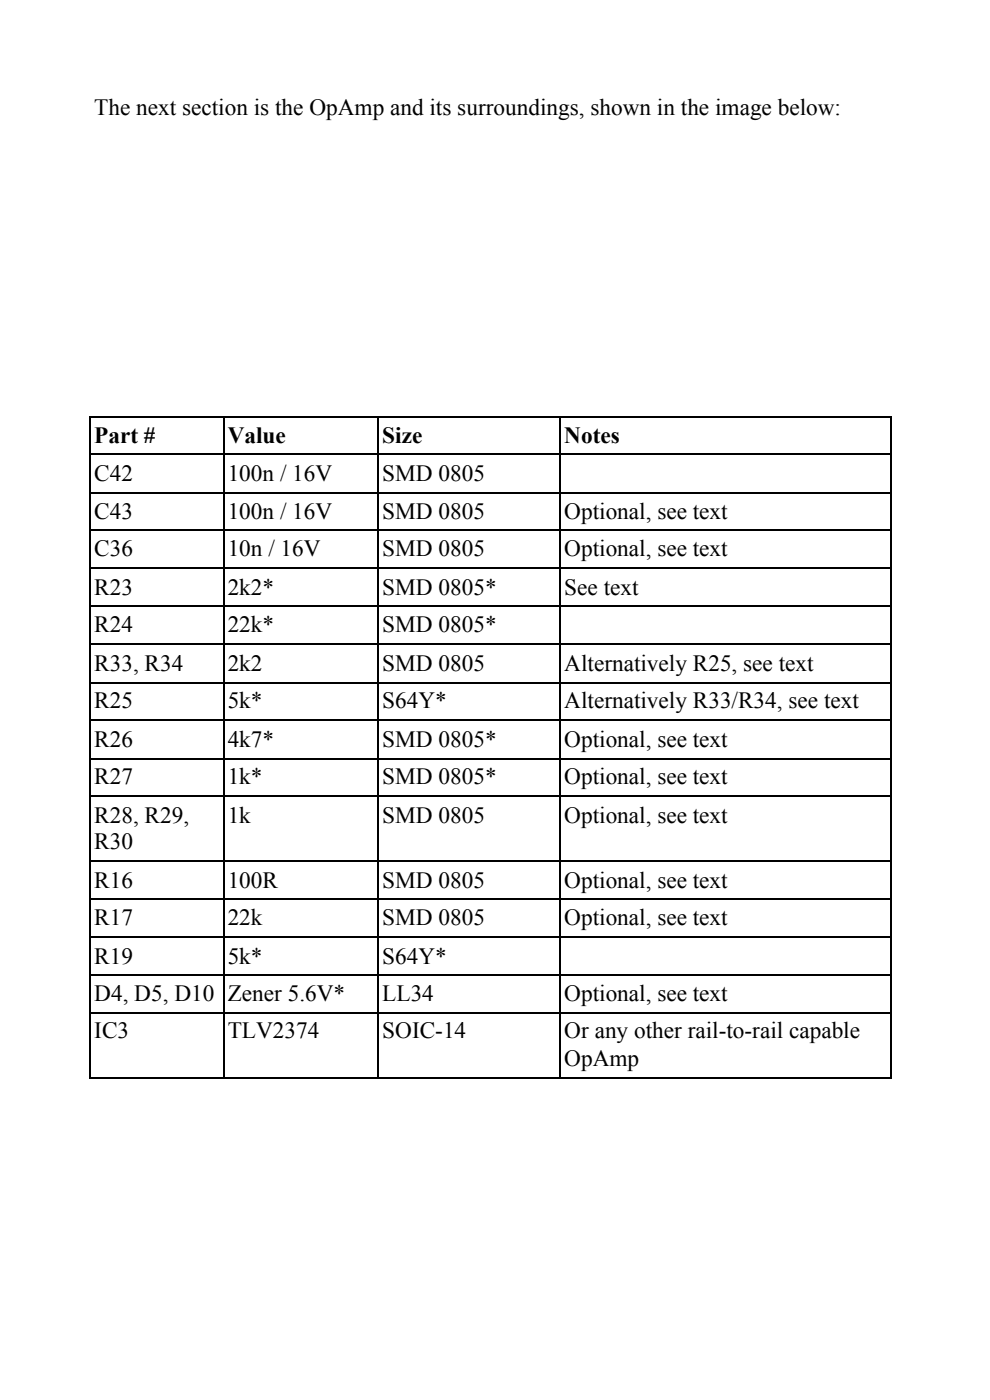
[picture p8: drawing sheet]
<svg xmlns="http://www.w3.org/2000/svg" width="210mm" height="297mm" viewBox="0 0 210 297" stroke-linecap="round" stroke-linejoin="round" font-family="sans-serif">
<defs><g id="words">
<g font-size="4.9">
<text x="20" y="24.4">The next section is the OpAmp and its surroundings, shown in the image below:</text>
<text x="20" y="94">Part #</text>
<text x="48.4" y="94">Value</text>
<text x="81.2" y="94">Size</text>
<text x="119.8" y="94">Notes</text>
<text x="20" y="102.2">C42</text>
<text x="48.4" y="102.2">100n / 16V</text>
<text x="81.2" y="102.2">SMD 0805</text>
<text x="20" y="110.2">C43</text>
<text x="48.4" y="110.2">100n / 16V</text>
<text x="81.2" y="110.2">SMD 0805</text>
<text x="119.8" y="110.2">Optional, see text</text>
<text x="20" y="118.1">C36</text>
<text x="48.4" y="118.1">10n / 16V</text>
<text x="81.2" y="118.1">SMD 0805</text>
<text x="119.8" y="118.1">Optional, see text</text>
<text x="20" y="126.3">R23</text>
<text x="48.4" y="126.3">2k2*</text>
<text x="81.2" y="126.3">SMD 0805*</text>
<text x="119.8" y="126.3">See text</text>
<text x="20" y="134.3">R24</text>
<text x="48.4" y="134.3">22k*</text>
<text x="81.2" y="134.3">SMD 0805*</text>
<text x="20" y="142.5">R33, R34</text>
<text x="48.4" y="142.5">2k2</text>
<text x="81.2" y="142.5">SMD 0805</text>
<text x="119.8" y="142.5">Alternatively R25, see text</text>
<text x="20" y="150.4">R25</text>
<text x="48.4" y="150.4">5k*</text>
<text x="81.2" y="150.4">S64Y*</text>
<text x="119.8" y="150.4">Alternatively R33/R34, see text</text>
<text x="20" y="158.6">R26</text>
<text x="48.4" y="158.6">4k7*</text>
<text x="81.2" y="158.6">SMD 0805*</text>
<text x="119.8" y="158.6">Optional, see text</text>
<text x="20" y="166.6">R27</text>
<text x="48.4" y="166.6">1k*</text>
<text x="81.2" y="166.6">SMD 0805*</text>
<text x="119.8" y="166.6">Optional, see text</text>
<text x="20" y="174.8">R28, R29,</text>
<text x="48.4" y="174.8">1k</text>
<text x="81.2" y="174.8">SMD 0805</text>
<text x="119.8" y="174.8">Optional, see text</text>
<text x="20" y="180.3">R30</text>
<text x="20" y="188.5">R16</text>
<text x="48.4" y="188.5">100R</text>
<text x="81.2" y="188.5">SMD 0805</text>
<text x="119.8" y="188.5">Optional, see text</text>
<text x="20" y="196.5">R17</text>
<text x="48.4" y="196.5">22k</text>
<text x="81.2" y="196.5">SMD 0805</text>
<text x="119.8" y="196.5">Optional, see text</text>
<text x="20" y="204.7">R19</text>
<text x="48.4" y="204.7">5k*</text>
<text x="81.2" y="204.7">S64Y*</text>
<text x="20" y="212.6">D4, D5, D10</text>
<text x="48.4" y="212.6">Zener 5.6V*</text>
<text x="81.2" y="212.6">LL34</text>
<text x="119.8" y="212.6">Optional, see text</text>
<text x="20" y="220.6">IC3</text>
<text x="48.4" y="220.6">TLV2374</text>
<text x="81.2" y="220.6">SOIC-14</text>
<text x="119.8" y="220.6">Or any other rail-to-rail capable</text>
<text x="119.8" y="226.4">OpAmp</text>
</g>
</g></defs>
<g fill="none" stroke="#000" stroke-width=".26">
<path d="M19.1 96.5h170.2M19.1 88.6h170.2M19.2 88.4v140.7M47.5 88.4v140.7M80.4 88.4v140.7M119 88.4v140.7M189.2 88.4v140.7M19.1 112.7h170.2M19.1 104.7h170.2M19.1 136.8h170.2M19.1 128.8h170.2M19.1 120.6h170.2"/>
<path d="M19.1 152.9h170.2M19.1 145h170.2M19.1 169.1h170.2M19.1 161.1h170.2M19.1 199h170.2M19.1 191.1h170.2M19.1 182.8h170.2M19.1 215.2h170.2M19.1 207.2h170.2M19.1 228.9h170.2"/>
</g>
<path d="M0 297.4h210.3z" fill="#fff"/>
<use href="#words"/>
</svg>
